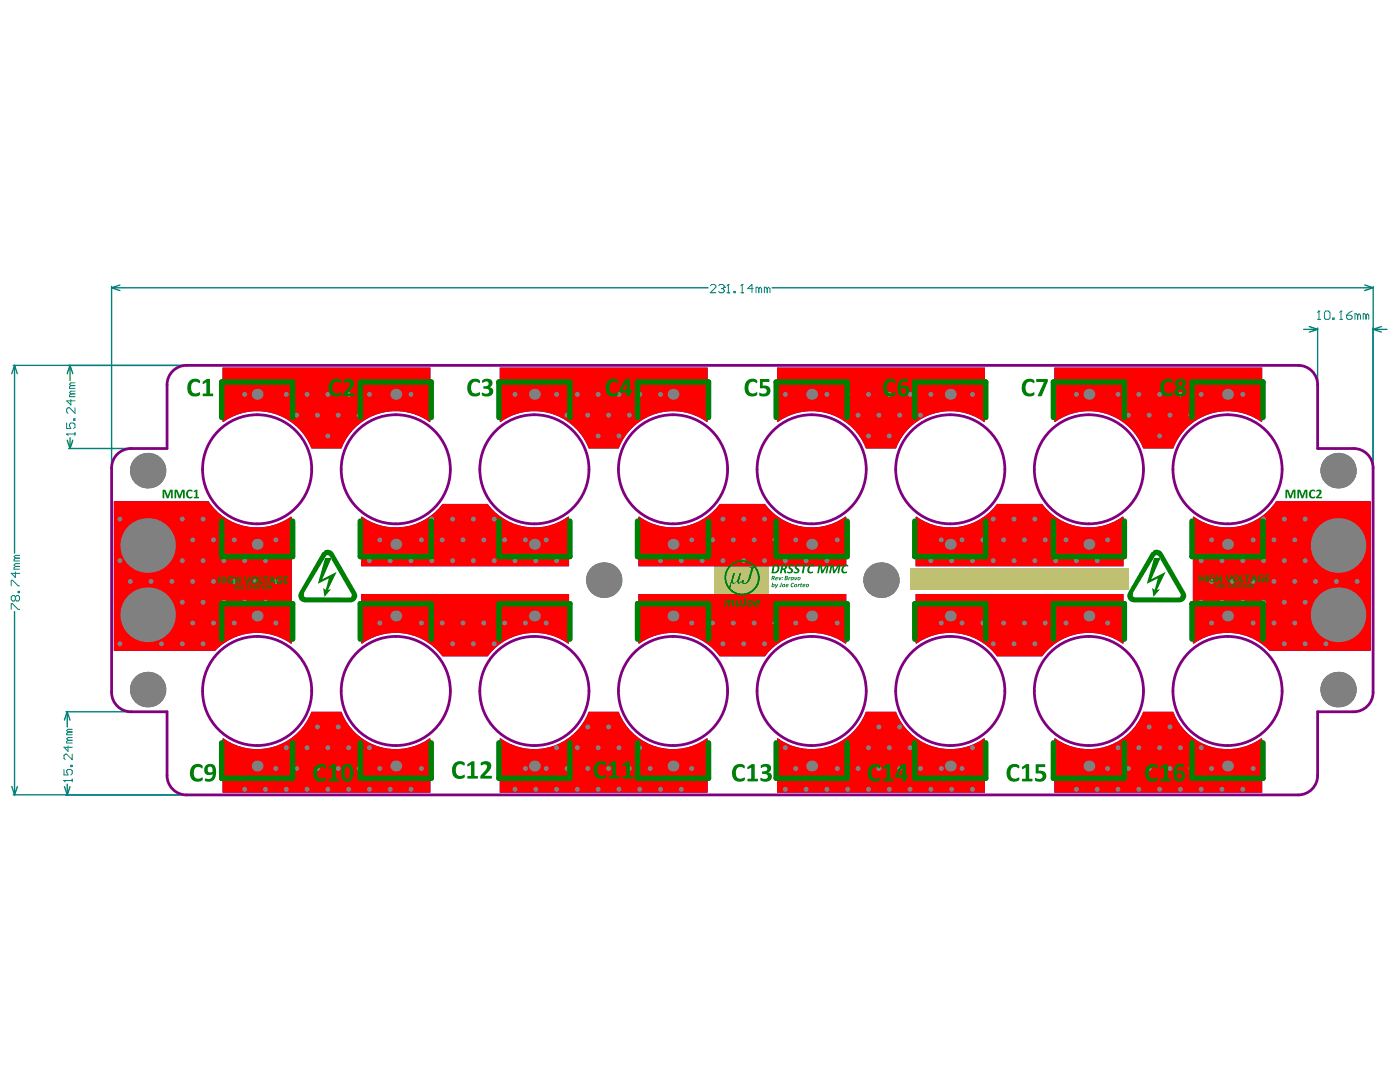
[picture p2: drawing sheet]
<svg xmlns="http://www.w3.org/2000/svg" width="279mm" height="216mm" viewBox="0 0 279 216" stroke-linecap="round" stroke-linejoin="round" font-family="sans-serif">
<g fill="none" stroke="#008080" stroke-width=".28">
<path d="M22.3 57.4l1.6 .6M22.3 57.4h119M22.3 57.1v35.7M23.9 56.9l-1.6 .5M154.1 57.4h119.9M272.4 56.9l1.6 .5M274 57.1v35.7M274 57.4l-1.6 .6M2.6 72.9h34.1M2.9 72.9l.6 1.7M2.9 72.9l-.5 1.7M2.9 72.9v37.5"/>
<path d="M14 72.9l.5 1.7M14 72.9l-.6 1.7M14 72.9v3M260.2 65.7h2.8M261.3 65.2l1.7 .5M263 65.7l-1.7 .6M263 65.4v10.8M274 65.7l1.7 .6M274 65.7h2.8M275.7 65.2l-1.7 .5M13.4 87.8l.6 1.7M13.7 89.5h11.9"/>
<path d="M14 87.3v2.2M14.5 87.8l-.5 1.7M2.9 122v36.6M2.4 157l.5 1.6M2.6 158.6h34.1M3.5 157l-.6 1.6M12.9 157l.5 1.6M13.1 142h12.5M13.4 142l.6 1.7M13.4 142l-.5 1.7M13.4 142v3.1M13.4 156.5v2.1"/>
<path d="M14 157l-.6 1.6"/>
</g>
<g fill="none" stroke="#008080" stroke-width=".2">
<path d="M141.8 57l.2-.2h.6l.3 .2v.3l-1.1 1.1h1.1M143.4 57l.3-.2h.5l.3 .2v.3M144 57.6h.2M144.2 57.6l.3 .3v.2l-.3 .3h-.5l-.3-.3M144.5 57.3h.1M144.5 57.3l-.3 .3M145.1 58.4h.5M145.4 56.8h.1M145.4 56.8v1.6M145.4 56.8l-.3 .2M146.5 58.1h.2v.3h-.2zM147.8 58.4h.6"/>
<path d="M148.1 56.8h.1M148.1 56.8v1.6M148.1 56.8l-.3 .2M150.3 57.6h-1.1l.9-.8v1.6M151.4 57.6l-.2-.3h-.3v1.1M151.4 57.6v.8M151.4 57.6l.3-.3 .3 .3v.8M153.1 57.6l-.3-.3h-.3v1.1M153.1 57.6v.8M153.1 57.6l.3-.3 .3 .3v.8M14.1 79.7v1.1l-.8-.8h1.7M14.1 76.9l-.2 .3v.3h1.1"/>
<path d="M14.1 78.6l-.2 .3v.3h1.1M14.1 78.6h.9M14.1 76.9h.9M15 78h-.9l-.2 .3 .2 .3M15 76.4h-.9l-.2 .3 .2 .2M262.9 63.7h.6M263.2 62.1h.1M263.2 62.1v1.6M263.2 62.1l-.3 .2M264.3 62.3l.3-.2h.5l.3 .2v1.2l-.3 .2h-.5l-.3-.2zM266 63.5h.3v.2h-.3zM267.4 63.7h.5"/>
<path d="M267.6 62.1h.1M267.6 62.1v1.6M267.6 62.1l-.2 .2M268.7 62.9h.9l.2 .3v.3l-.2 .2h-.6l-.3-.2zM269.8 62.1l-.5 .2-.6 .6M271 62.9l-.3-.3h-.3v1.1M271 62.9v.8M271 62.9l.2-.3 .3 .3v.8M272.6 62.9l-.3-.3h-.2v1.1M272.6 62.9v.8M272.6 62.9l.3-.3 .3 .3v.8M13.3 86.6h.1"/>
<path d="M13.3 84.4v1.1h.8l-.2-.5v-.3l.2-.3h.6l.3 .3v.5l-.3 .3M13.3 86.6h1.7M13.3 86.6l.3 .3M14.7 83.6h.3v.3h-.3zM15 81.4v1.1l-1.1-1.1h-.3l-.3 .2v.6l.3 .3M15 86.3v.6M2.2 116.9v-1.1h.3l1.1 1.1h.3M3.1 119.1l-.3-.3h-.3l-.3 .3v.6l.3 .2h.3l.3-.2M3.1 119.1l.2-.3h.3l.3 .3v.6l-.3 .2h-.3l-.2-.2M3.1 114.1v1.1l-.9-.8h1.7M3.1 119.1v.6M3.1 113l-.3 .3v.3h1.1"/>
<path d="M3.1 111.4l-.3 .2v.3h1.1M3.1 113h.8M3.1 111.4h.8M3.6 118h.3v.3h-.3zM3.9 112.5h-.8l-.3 .2 .3 .3M3.9 110.8h-.8l-.3 .3 .3 .3M2.2 121.6v-1.1h.3l1.1 1.1h.3M12.8 155.7h.1M12.8 153.5v1.1h.8l-.3-.5v-.3l.3-.3h.5l.3 .3v.6l-.3 .2M12.8 155.7h1.6M12.8 155.7l.2 .3M13.6 146.1l-.3 .2v.3h1.1"/>
<path d="M13.6 147.7l-.3 .3v.3h1.1M13.6 148.8v1.1l-.8-.8h1.6M13.6 147.7h.8M13.6 146.1h.8M14.1 152.7h.3v.3h-.3zM14.4 150.5v1.1l-1.1-1.1h-.3l-.2 .3v.5l.2 .3M14.4 155.5v.5M14.4 147.2h-.8l-.3 .2 .3 .3M14.4 145.5h-.8l-.3 .3 .3 .3"/>
</g>
<g fill="none" stroke="#800080" stroke-width=".55">
<path d="M34.5 74a3.9 3.9 0 0 1 2.7-1.1h221.9a3.9 3.9 0 0 1 3.9 3.9v12.7h7.2a3.9 3.9 0 0 1 3.8 3.9v44.8a3.9 3.9 0 0 1-3.8 3.8h-7.2v12.7a3.9 3.9 0 0 1-3.9 3.9h-221.9a3.9 3.9 0 0 1-3.9-3.9v-12.7h-7.2a3.9 3.9 0 0 1-3.8-3.8v-44.8a3.9 3.9 0 0 1 3.8-3.9h7.2v-12.7a3.9 3.9 0 0 1 1.2-2.8z"/>
<circle cx="51.3" cy="93.6" r="10.9"/>
<circle cx="79" cy="93.6" r="10.9"/>
<circle cx="106.7" cy="93.6" r="10.9"/>
<circle cx="134.3" cy="93.6" r="10.9"/>
<circle cx="162" cy="93.6" r="10.9"/>
<circle cx="189.6" cy="93.6" r="10.9"/>
<circle cx="217.3" cy="93.6" r="10.9"/>
<circle cx="245" cy="93.6" r="10.9"/>
<circle cx="51.3" cy="137.9" r="10.9"/>
<circle cx="79" cy="137.9" r="10.9"/>
<circle cx="106.6" cy="137.9" r="10.9"/>
<circle cx="134.3" cy="137.9" r="10.9"/>
<circle cx="162" cy="137.9" r="10.9"/>
<circle cx="189.6" cy="137.9" r="10.9"/>
<circle cx="217.3" cy="137.9" r="10.9"/>
<circle cx="245" cy="137.9" r="10.9"/>
</g>
<path d="M181.6 113.3h43.5v4.4h-43.5z" fill="#c0c073"/>
<path d="M142.5 110h10.9v10.8h-10.9z" fill-rule="evenodd" fill="#c0c073"/>
<g fill="#00f">
<path d="M182.7 103.2l.2-.1 1.8 1 2.2 .8 2.2 .3 2.3-.1 2.2-.5 2-1 1.9-1.4 1.5-1.6h9l1.5 1.6 1.9 1.4 2 1 2.2 .5 2.3 .1 2.2-.3 2.1-.8 1.9-1 .1 .1v9.8h-41.5z"/>
<path d="M182.7 118.5h41.5v9.9h-.1l-1.9-1-2.1-.8-2.3-.3-2.2 .1-2.2 .6-2.1 .9-1.8 1.4-1.5 1.7h-9l-1.5-1.7-1.9-1.4-2.1-1-2.2-.5-2.3-.1-2.1 .3-2.2 .8-1.8 1h-.2z"/>
<path d="M127.4 118.5h41.5v9.9h-.2l-1.8-1-2.1-.8-2.3-.3-2.3 .1-2.2 .6-2 .9-1.8 1.4-1.5 1.7h-9.1l-1.5-1.7-1.8-1.4-2.1-1-2.2-.5-2.3-.1-2.2 .3-2.1 .8-1.8 1h-.2z"/>
<path d="M127.4 103.2l.2-.1 1.8 1 2.1 .8 2.3 .3 2.3-.1 2.2-.5 2-1 1.8-1.4 1.5-1.6h9.1l1.5 1.6 1.8 1.4 2.1 1 2.2 .5 2.3 .1 2.2-.3 2.1-.8 1.8-1 .2 .1v9.8h-41.5z"/>
<path d="M72.1 103.2l.1-.1 1.9 1 2.1 .8 2.3 .3 2.2-.1 2.2-.5 2.1-1 1.8-1.4 1.5-1.6h9l1.5 1.6 1.9 1.4 2.1 1 2.2 .5 2.3 .1 2.1-.3 2.2-.8 1.8-1 .2 .1v9.8h-41.5z"/>
<path d="M72.1 118.5h41.5v9.9h-.2l-1.8-1-2.2-.8-2.2-.3-2.3 .1-2.2 .6-2 .9-1.9 1.4-1.5 1.7h-9l-1.5-1.7-1.9-1.4-2-1-2.2-.5-2.3-.1-2.2 .3-2.1 .8-1.9 1h-.1z"/>
<path d="M238.1 103.2l.1-.1 1.8 1 2.1 .8 1.2 .2 2.3 .1 1.1-.1 2.2-.5 2-1 1.9-1.4 1.9-2.2h18.9v29.9h-20.2l-1.5-1.4-2-1.1-2.1-.8-2.3-.3-2.2 .1-1.2 .2-2.1 .8-1.8 1h-.1z"/>
<path d="M210.4 147.4l.2-.1 1.7 1.1 1.1 .4 2.2 .6 2.2 .1 2.3-.4 2.2-.7 1-.6 1.8-1.3 1.6-1.7 .6-1 .8-1.8h6l.9 1.8 .6 1 1.6 1.7 1.8 1.3 1 .6 2.1 .7 2.3 .4 2.3-.1 2.2-.6 1.1-.4 1.7-1.1 .2 .1v10.8h-41.5z"/>
<path d="M155.1 147.4l.1-.1 1.8 1.1 1 .4 2.2 .6 2.3 .1 2.3-.4 2.2-.7 1-.6 1.8-1.3 1.5-1.7 .7-1 .8-1.8h6l.9 1.8 .6 1 1.6 1.7 1.8 1.3 1 .6 2.1 .7 2.2 .4 2.4-.1 2.2-.6 1-.4 1.8-1.1 .2 .1v10.8h-41.5z"/>
<path d="M99.7 147.4l.2-.1 1.8 1.1 1 .4 2.2 .6 2.3 .1 2.2-.4 2.2-.7 1-.6 1.8-1.3 1.6-1.7 .6-1 .9-1.8h6l.8 1.8 .7 1 1.5 1.7 1.9 1.3 1 .6 2.1 .7 2.2 .4 2.4-.1 2.2-.6 1-.4 1.8-1.1 .1 .1v10.8h-41.5z"/>
<path d="M44.4 147.4l.2-.1 1.7 1.1 1.1 .4 2.2 .6 2.3 .1 2.2-.4 2.2-.7 1-.6 1.8-1.3 1.6-1.7 .6-1 .9-1.8h6l.8 1.8 .6 1 1.6 1.7 1.8 1.3 1.1 .6 2 .7 2.3 .4 2.3-.1 2.2-.6 1.1-.4 1.7-1.1 .2 .1v10.8h-41.5z"/>
<path d="M210.4 73.3h41.5v10.8l-.2 .1-1.7-1-1.1-.5-2.2-.5-2.3-.1-2.2 .3-2.2 .8-1 .5-1.8 1.3-1.6 1.8-.6 .9-.9 1.8h-6l-.8-1.8-.6-.9-1.6-1.8-1.8-1.3-1.1-.6-2-.7-2.3-.3-2.3 .1-2.2 .5-1.1 .5-1.7 1-.2-.1z"/>
<path d="M155.1 73.3h41.5v10.8l-.2 .1-1.8-1-1-.5-2.2-.5-2.3-.1-2.2 .3-2.2 .8-1.1 .5-1.7 1.3-1.6 1.8-.6 .9-.9 1.8h-6l-.8-1.8-.7-.9-1.5-1.8-1.9-1.3-1-.6-2.1-.7-2.2-.3-2.4 .1-2.2 .5-1 .5-1.8 1-.1-.1z"/>
<path d="M99.7 73.3h41.5v10.8l-.1 .1-1.8-1-1-.5-2.2-.5-2.3-.1-2.3 .3-2.2 .8-1 .5-1.8 1.3-1.5 1.8-.7 .9-.8 1.8h-6l-.9-1.8-.6-.9-1.6-1.8-1.8-1.3-1-.6-2.1-.7-2.2-.3-2.4 .1-2.2 .5-1 .5-1.8 1-.2-.1z"/>
<path d="M44.4 73.3h41.5v10.8l-.2 .1-1.7-1-1.1-.5-2.2-.5-2.2-.1-2.3 .3-2.2 .8-1 .5-1.8 1.3-1.6 1.8-.6 .9-.8 1.8h-6l-.9-1.8-.6-.9-1.6-1.8-1.8-1.3-1-.6-2.1-.7-2.3-.3-2.3 .1-2.2 .5-1.1 .5-1.7 1-.2-.1z"/>
<path d="M22.7 100h18.9l1.9 2.2 1.9 1.4 2 1 2.2 .5 1.1 .1 2.3-.1 1.2-.2 2.1-.8 1.8-1 .1 .1v25.2h-.1l-1.8-1-2.1-.8-1.2-.2-2.2-.1-2.3 .3-2.1 .8-2 1.1-1.5 1.4h-20.2z"/>
</g>
<g fill="#808080">
<circle cx="221" cy="124.3" r=".5"/>
<circle cx="212.7" cy="124.3" r=".5"/>
<circle cx="208.6" cy="124.3" r=".5"/>
<circle cx="206.5" cy="128.5" r=".5"/>
<circle cx="204.4" cy="124.3" r=".5"/>
<circle cx="202.4" cy="128.5" r=".5"/>
<circle cx="200.3" cy="124.3" r=".5"/>
<circle cx="198.2" cy="128.5" r=".5"/>
<circle cx="196.1" cy="124.3" r=".5"/>
<circle cx="192" cy="124.3" r=".5"/>
<circle cx="187.8" cy="124.3" r=".5"/>
<circle cx="221" cy="107.7" r=".5"/>
<circle cx="219" cy="111.9" r=".5"/>
<circle cx="214.8" cy="111.9" r=".5"/>
<circle cx="212.7" cy="107.7" r=".5"/>
<circle cx="210.7" cy="111.9" r=".5"/>
<circle cx="206.5" cy="103.6" r=".5"/>
<circle cx="208.6" cy="107.7" r=".5"/>
<circle cx="206.5" cy="111.9" r=".5"/>
<circle cx="202.4" cy="103.6" r=".5"/>
<circle cx="204.4" cy="107.7" r=".5"/>
<circle cx="202.4" cy="111.9" r=".5"/>
<circle cx="198.2" cy="103.6" r=".5"/>
<circle cx="200.3" cy="107.7" r=".5"/>
<circle cx="198.2" cy="111.9" r=".5"/>
<circle cx="196.1" cy="107.7" r=".5"/>
<circle cx="194.1" cy="111.9" r=".5"/>
<circle cx="192" cy="107.7" r=".5"/>
<circle cx="189.9" cy="111.9" r=".5"/>
<circle cx="187.8" cy="107.7" r=".5"/>
<circle cx="185.8" cy="111.9" r=".5"/>
<circle cx="167.1" cy="124.3" r=".5"/>
<circle cx="158.8" cy="124.3" r=".5"/>
<circle cx="154.7" cy="124.3" r=".5"/>
<circle cx="152.6" cy="128.5" r=".5"/>
<circle cx="150.5" cy="124.3" r=".5"/>
<circle cx="148.4" cy="128.5" r=".5"/>
<circle cx="146.4" cy="124.3" r=".5"/>
<circle cx="144.3" cy="128.5" r=".5"/>
<circle cx="142.2" cy="124.3" r=".5"/>
<circle cx="138.1" cy="124.3" r=".5"/>
<circle cx="167.1" cy="107.7" r=".5"/>
<circle cx="165" cy="111.9" r=".5"/>
<circle cx="160.9" cy="111.9" r=".5"/>
<circle cx="158.8" cy="107.7" r=".5"/>
<circle cx="156.7" cy="111.9" r=".5"/>
<circle cx="152.6" cy="103.6" r=".5"/>
<circle cx="154.7" cy="107.7" r=".5"/>
<circle cx="152.6" cy="111.9" r=".5"/>
<circle cx="148.4" cy="103.6" r=".5"/>
<circle cx="150.5" cy="107.7" r=".5"/>
<circle cx="148.4" cy="111.9" r=".5"/>
<circle cx="144.3" cy="103.6" r=".5"/>
<circle cx="146.4" cy="107.7" r=".5"/>
<circle cx="144.3" cy="111.9" r=".5"/>
<circle cx="142.2" cy="107.7" r=".5"/>
<circle cx="140.1" cy="111.9" r=".5"/>
<circle cx="138.1" cy="107.7" r=".5"/>
<circle cx="136" cy="111.9" r=".5"/>
<circle cx="131.8" cy="111.9" r=".5"/>
<circle cx="109" cy="124.3" r=".5"/>
<circle cx="104.9" cy="124.3" r=".5"/>
<circle cx="100.7" cy="124.3" r=".5"/>
<circle cx="98.6" cy="128.5" r=".5"/>
<circle cx="96.6" cy="124.3" r=".5"/>
<circle cx="94.5" cy="128.5" r=".5"/>
<circle cx="92.4" cy="124.3" r=".5"/>
<circle cx="90.3" cy="128.5" r=".5"/>
<circle cx="88.3" cy="124.3" r=".5"/>
<circle cx="84.1" cy="124.3" r=".5"/>
<circle cx="75.8" cy="124.3" r=".5"/>
<circle cx="111.1" cy="111.9" r=".5"/>
<circle cx="109" cy="107.7" r=".5"/>
<circle cx="106.9" cy="111.9" r=".5"/>
<circle cx="104.9" cy="107.7" r=".5"/>
<circle cx="102.8" cy="111.9" r=".5"/>
<circle cx="98.6" cy="103.6" r=".5"/>
<circle cx="100.7" cy="107.7" r=".5"/>
<circle cx="98.6" cy="111.9" r=".5"/>
<circle cx="94.5" cy="103.6" r=".5"/>
<circle cx="96.6" cy="107.7" r=".5"/>
<circle cx="94.5" cy="111.9" r=".5"/>
<circle cx="90.3" cy="103.6" r=".5"/>
<circle cx="92.4" cy="107.7" r=".5"/>
<circle cx="90.3" cy="111.9" r=".5"/>
<circle cx="86.2" cy="103.6" r=".5"/>
<circle cx="88.3" cy="107.7" r=".5"/>
<circle cx="86.2" cy="111.9" r=".5"/>
<circle cx="84.1" cy="107.7" r=".5"/>
<circle cx="82" cy="111.9" r=".5"/>
<circle cx="77.9" cy="111.9" r=".5"/>
<circle cx="75.8" cy="107.7" r=".5"/>
<circle cx="73.7" cy="111.9" r=".5"/>
<circle cx="248" cy="78.7" r=".5"/>
<circle cx="239.7" cy="78.7" r=".5"/>
<circle cx="235.6" cy="78.7" r=".5"/>
<circle cx="237.6" cy="82.8" r=".5"/>
<circle cx="231.4" cy="78.7" r=".5"/>
<circle cx="233.5" cy="82.8" r=".5"/>
<circle cx="231.4" cy="87" r=".5"/>
<circle cx="227.3" cy="78.7" r=".5"/>
<circle cx="229.3" cy="82.8" r=".5"/>
<circle cx="223.1" cy="78.7" r=".5"/>
<circle cx="225.2" cy="82.8" r=".5"/>
<circle cx="214.8" cy="78.7" r=".5"/>
<circle cx="194.1" cy="78.7" r=".5"/>
<circle cx="185.8" cy="78.7" r=".5"/>
<circle cx="181.6" cy="78.7" r=".5"/>
<circle cx="183.7" cy="82.8" r=".5"/>
<circle cx="177.5" cy="78.7" r=".5"/>
<circle cx="179.5" cy="82.8" r=".5"/>
<circle cx="177.5" cy="87" r=".5"/>
<circle cx="173.3" cy="78.7" r=".5"/>
<circle cx="175.4" cy="82.8" r=".5"/>
<circle cx="173.3" cy="87" r=".5"/>
<circle cx="169.2" cy="78.7" r=".5"/>
<circle cx="171.3" cy="82.8" r=".5"/>
<circle cx="165" cy="78.7" r=".5"/>
<circle cx="156.7" cy="78.7" r=".5"/>
<circle cx="250.1" cy="153.3" r=".5"/>
<circle cx="248" cy="157.5" r=".5"/>
<circle cx="243.9" cy="157.5" r=".5"/>
<circle cx="239.7" cy="149.2" r=".5"/>
<circle cx="241.8" cy="153.3" r=".5"/>
<circle cx="239.7" cy="157.5" r=".5"/>
<circle cx="235.6" cy="149.2" r=".5"/>
<circle cx="237.6" cy="153.3" r=".5"/>
<circle cx="235.6" cy="157.5" r=".5"/>
<circle cx="233.5" cy="145.1" r=".5"/>
<circle cx="231.4" cy="149.2" r=".5"/>
<circle cx="233.5" cy="153.3" r=".5"/>
<circle cx="231.4" cy="157.5" r=".5"/>
<circle cx="229.3" cy="145.1" r=".5"/>
<circle cx="227.3" cy="149.2" r=".5"/>
<circle cx="229.3" cy="153.3" r=".5"/>
<circle cx="227.3" cy="157.5" r=".5"/>
<circle cx="223.1" cy="149.2" r=".5"/>
<circle cx="225.2" cy="153.3" r=".5"/>
<circle cx="223.1" cy="157.5" r=".5"/>
<circle cx="221" cy="153.3" r=".5"/>
<circle cx="219" cy="157.5" r=".5"/>
<circle cx="214.8" cy="157.5" r=".5"/>
<circle cx="194.1" cy="149.2" r=".5"/>
<circle cx="194.1" cy="157.5" r=".5"/>
<circle cx="192" cy="153.3" r=".5"/>
<circle cx="189.9" cy="157.5" r=".5"/>
<circle cx="187.8" cy="153.3" r=".5"/>
<circle cx="185.8" cy="157.5" r=".5"/>
<circle cx="181.6" cy="149.2" r=".5"/>
<circle cx="183.7" cy="153.3" r=".5"/>
<circle cx="181.6" cy="157.5" r=".5"/>
<circle cx="179.5" cy="145.1" r=".5"/>
<circle cx="177.5" cy="149.2" r=".5"/>
<circle cx="179.5" cy="153.3" r=".5"/>
<circle cx="177.5" cy="157.5" r=".5"/>
<circle cx="175.4" cy="145.1" r=".5"/>
<circle cx="173.3" cy="149.2" r=".5"/>
<circle cx="175.4" cy="153.3" r=".5"/>
<circle cx="173.3" cy="157.5" r=".5"/>
<circle cx="169.2" cy="149.2" r=".5"/>
<circle cx="171.3" cy="153.3" r=".5"/>
<circle cx="169.2" cy="157.5" r=".5"/>
<circle cx="167.1" cy="153.3" r=".5"/>
<circle cx="165" cy="157.5" r=".5"/>
<circle cx="160.9" cy="157.5" r=".5"/>
<circle cx="156.7" cy="149.2" r=".5"/>
<circle cx="158.8" cy="153.3" r=".5"/>
<circle cx="156.7" cy="157.5" r=".5"/>
<circle cx="138.1" cy="153.3" r=".5"/>
<circle cx="136" cy="157.5" r=".5"/>
<circle cx="131.8" cy="157.5" r=".5"/>
<circle cx="127.7" cy="149.2" r=".5"/>
<circle cx="129.8" cy="153.3" r=".5"/>
<circle cx="127.7" cy="157.5" r=".5"/>
<circle cx="123.5" cy="149.2" r=".5"/>
<circle cx="125.6" cy="153.3" r=".5"/>
<circle cx="123.5" cy="157.5" r=".5"/>
<circle cx="121.5" cy="145.1" r=".5"/>
<circle cx="119.4" cy="149.2" r=".5"/>
<circle cx="121.5" cy="153.3" r=".5"/>
<circle cx="119.4" cy="157.5" r=".5"/>
<circle cx="117.3" cy="145.1" r=".5"/>
<circle cx="115.2" cy="149.2" r=".5"/>
<circle cx="117.3" cy="153.3" r=".5"/>
<circle cx="115.2" cy="157.5" r=".5"/>
<circle cx="111.1" cy="149.2" r=".5"/>
<circle cx="113.2" cy="153.3" r=".5"/>
<circle cx="111.1" cy="157.5" r=".5"/>
<circle cx="109" cy="153.3" r=".5"/>
<circle cx="106.9" cy="157.5" r=".5"/>
<circle cx="104.9" cy="153.3" r=".5"/>
<circle cx="102.8" cy="157.5" r=".5"/>
<circle cx="131.8" cy="78.7" r=".5"/>
<circle cx="127.7" cy="78.7" r=".5"/>
<circle cx="123.5" cy="78.7" r=".5"/>
<circle cx="125.6" cy="82.8" r=".5"/>
<circle cx="123.5" cy="87" r=".5"/>
<circle cx="119.4" cy="78.7" r=".5"/>
<circle cx="121.5" cy="82.8" r=".5"/>
<circle cx="119.4" cy="87" r=".5"/>
<circle cx="115.2" cy="78.7" r=".5"/>
<circle cx="117.3" cy="82.8" r=".5"/>
<circle cx="111.1" cy="78.7" r=".5"/>
<circle cx="113.2" cy="82.8" r=".5"/>
<circle cx="102.8" cy="78.7" r=".5"/>
<circle cx="270.8" cy="116" r=".5"/>
<circle cx="266.7" cy="116" r=".5"/>
<circle cx="264.6" cy="128.5" r=".5"/>
<circle cx="260.5" cy="103.6" r=".5"/>
<circle cx="260.5" cy="111.9" r=".5"/>
<circle cx="262.5" cy="116" r=".5"/>
<circle cx="260.5" cy="120.2" r=".5"/>
<circle cx="260.5" cy="128.5" r=".5"/>
<circle cx="256.3" cy="103.6" r=".5"/>
<circle cx="258.4" cy="107.7" r=".5"/>
<circle cx="256.3" cy="111.9" r=".5"/>
<circle cx="258.4" cy="116" r=".5"/>
<circle cx="256.3" cy="120.2" r=".5"/>
<circle cx="258.4" cy="124.3" r=".5"/>
<circle cx="256.3" cy="128.5" r=".5"/>
<circle cx="252.2" cy="103.6" r=".5"/>
<circle cx="254.2" cy="107.7" r=".5"/>
<circle cx="252.2" cy="111.9" r=".5"/>
<circle cx="254.2" cy="116" r=".5"/>
<circle cx="252.2" cy="120.2" r=".5"/>
<circle cx="254.2" cy="124.3" r=".5"/>
<circle cx="250.1" cy="107.7" r=".5"/>
<circle cx="248" cy="111.9" r=".5"/>
<circle cx="250.1" cy="116" r=".5"/>
<circle cx="248" cy="120.2" r=".5"/>
<circle cx="250.1" cy="124.3" r=".5"/>
<circle cx="243.9" cy="111.9" r=".5"/>
<circle cx="245.9" cy="116" r=".5"/>
<circle cx="243.9" cy="120.2" r=".5"/>
<circle cx="241.8" cy="107.7" r=".5"/>
<circle cx="239.7" cy="111.9" r=".5"/>
<circle cx="241.8" cy="116" r=".5"/>
<circle cx="239.7" cy="120.2" r=".5"/>
<circle cx="241.8" cy="124.3" r=".5"/>
<circle cx="82" cy="78.7" r=".5"/>
<circle cx="73.7" cy="78.7" r=".5"/>
<circle cx="69.6" cy="78.7" r=".5"/>
<circle cx="71.7" cy="82.8" r=".5"/>
<circle cx="65.4" cy="78.7" r=".5"/>
<circle cx="67.5" cy="82.8" r=".5"/>
<circle cx="65.4" cy="87" r=".5"/>
<circle cx="61.3" cy="78.7" r=".5"/>
<circle cx="63.4" cy="82.8" r=".5"/>
<circle cx="57.1" cy="78.7" r=".5"/>
<circle cx="59.2" cy="82.8" r=".5"/>
<circle cx="48.8" cy="78.7" r=".5"/>
<circle cx="84.1" cy="153.3" r=".5"/>
<circle cx="82" cy="157.5" r=".5"/>
<circle cx="77.9" cy="157.5" r=".5"/>
<circle cx="73.7" cy="149.2" r=".5"/>
<circle cx="75.8" cy="153.3" r=".5"/>
<circle cx="73.7" cy="157.5" r=".5"/>
<circle cx="69.6" cy="149.2" r=".5"/>
<circle cx="71.7" cy="153.3" r=".5"/>
<circle cx="69.6" cy="157.5" r=".5"/>
<circle cx="67.5" cy="145.1" r=".5"/>
<circle cx="65.4" cy="149.2" r=".5"/>
<circle cx="67.5" cy="153.3" r=".5"/>
<circle cx="65.4" cy="157.5" r=".5"/>
<circle cx="63.4" cy="145.1" r=".5"/>
<circle cx="61.3" cy="149.2" r=".5"/>
<circle cx="63.4" cy="153.3" r=".5"/>
<circle cx="61.3" cy="157.5" r=".5"/>
<circle cx="57.1" cy="149.2" r=".5"/>
<circle cx="59.2" cy="153.3" r=".5"/>
<circle cx="57.1" cy="157.5" r=".5"/>
<circle cx="55.1" cy="153.3" r=".5"/>
<circle cx="53" cy="157.5" r=".5"/>
<circle cx="48.8" cy="157.5" r=".5"/>
<circle cx="55.1" cy="107.7" r=".5"/>
<circle cx="53" cy="111.9" r=".5"/>
<circle cx="55.1" cy="116" r=".5"/>
<circle cx="53" cy="120.2" r=".5"/>
<circle cx="55.1" cy="124.3" r=".5"/>
<circle cx="48.8" cy="111.9" r=".5"/>
<circle cx="50.9" cy="116" r=".5"/>
<circle cx="48.8" cy="120.2" r=".5"/>
<circle cx="46.8" cy="107.7" r=".5"/>
<circle cx="44.7" cy="111.9" r=".5"/>
<circle cx="46.8" cy="116" r=".5"/>
<circle cx="44.7" cy="120.2" r=".5"/>
<circle cx="46.8" cy="124.3" r=".5"/>
<circle cx="40.5" cy="103.6" r=".5"/>
<circle cx="42.6" cy="107.7" r=".5"/>
<circle cx="40.5" cy="111.9" r=".5"/>
<circle cx="42.6" cy="116" r=".5"/>
<circle cx="40.5" cy="120.2" r=".5"/>
<circle cx="42.6" cy="124.3" r=".5"/>
<circle cx="40.5" cy="128.5" r=".5"/>
<circle cx="36.4" cy="103.6" r=".5"/>
<circle cx="38.5" cy="107.7" r=".5"/>
<circle cx="36.4" cy="111.9" r=".5"/>
<circle cx="38.5" cy="116" r=".5"/>
<circle cx="36.4" cy="120.2" r=".5"/>
<circle cx="38.5" cy="124.3" r=".5"/>
<circle cx="36.4" cy="128.5" r=".5"/>
<circle cx="34.3" cy="116" r=".5"/>
<circle cx="32.2" cy="128.5" r=".5"/>
<circle cx="30.2" cy="116" r=".5"/>
<circle cx="23.9" cy="103.6" r=".5"/>
<circle cx="23.9" cy="111.9" r=".5"/>
<circle cx="26" cy="116" r=".5"/>
<circle cx="23.9" cy="128.5" r=".5"/>
<circle cx="51.3" cy="152.8" r="1.09"/>
<circle cx="29.5" cy="137.6" r="3.5"/>
<circle cx="51.3" cy="122.9" r="1.09"/>
<circle cx="29.5" cy="122.7" r="5.5"/>
<circle cx="79" cy="152.8" r="1.09"/>
<circle cx="106.7" cy="152.8" r="1.09"/>
<circle cx="79" cy="122.9" r="1.09"/>
<circle cx="106.7" cy="122.9" r="1.09"/>
<circle cx="29.5" cy="108.8" r="5.5"/>
<circle cx="51.3" cy="108.6" r="1.09"/>
<circle cx="29.5" cy="93.9" r="3.5"/>
<circle cx="51.3" cy="78.7" r="1.09"/>
<circle cx="79" cy="108.6" r="1.09"/>
<circle cx="106.7" cy="108.6" r="1.09"/>
<circle cx="79" cy="78.7" r="1.09"/>
<circle cx="106.7" cy="78.7" r="1.09"/>
<circle cx="134.3" cy="152.8" r="1.09"/>
<circle cx="162" cy="152.8" r="1.09"/>
<circle cx="189.6" cy="152.8" r="1.09"/>
<circle cx="162" cy="122.9" r="1.09"/>
<circle cx="134.3" cy="122.9" r="1.09"/>
<circle cx="120.5" cy="115.8" r="3.5"/>
<circle cx="134.3" cy="108.6" r="1.09"/>
<circle cx="134.3" cy="78.7" r="1.09"/>
<circle cx="189.6" cy="122.9" r="1.09"/>
<circle cx="175.8" cy="115.8" r="3.5"/>
<circle cx="162" cy="108.6" r="1.09"/>
<circle cx="189.6" cy="108.6" r="1.09"/>
<circle cx="162" cy="78.7" r="1.09"/>
<circle cx="189.6" cy="78.7" r="1.09"/>
<circle cx="217.3" cy="152.8" r="1.09"/>
<circle cx="217.3" cy="122.9" r="1.09"/>
<circle cx="217.3" cy="108.6" r="1.09"/>
<circle cx="217.3" cy="78.7" r="1.09"/>
<circle cx="245" cy="152.8" r="1.09"/>
<circle cx="245" cy="122.9" r="1.09"/>
<circle cx="267" cy="137.6" r="3.5"/>
<circle cx="267" cy="122.7" r="5.5"/>
<circle cx="245" cy="78.7" r="1.09"/>
<circle cx="245" cy="108.6" r="1.09"/>
<circle cx="267" cy="93.9" r="3.5"/>
<circle cx="267" cy="108.8" r="5.5"/>
</g>
<g fill="#f00">
<path d="M72.1 118.5h41.5v9.9h-.2l-1.8-1-2.2-.8-2.2-.3-2.3 .1-2.2 .6-2 .9-1.9 1.4-1.5 1.7h-9l-1.5-1.7-1.9-1.4-2-1-2.2-.5-2.3-.1-2.2 .3-2.1 .8-1.9 1h-.1z"/>
<path d="M182.7 103.2l.2-.1 1.8 1 2.2 .8 2.2 .3 2.3-.1 2.2-.5 2-1 1.9-1.4 1.5-1.6h9l1.5 1.6 1.9 1.4 2 1 2.2 .5 2.3 .1 2.2-.3 2.1-.8 1.9-1 .1 .1v9.8h-41.5z"/>
<path d="M127.4 103.2l.2-.1 1.8 1 2.1 .8 2.3 .3 2.3-.1 2.2-.5 2-1 1.8-1.4 1.5-1.6h9.1l1.5 1.6 1.8 1.4 2.1 1 2.2 .5 2.3 .1 2.2-.3 2.1-.8 1.8-1 .2 .1v9.8h-41.5z"/>
<path d="M72.1 103.2l.1-.1 1.9 1 2.1 .8 2.3 .3 2.2-.1 2.2-.5 2.1-1 1.8-1.4 1.5-1.6h9l1.5 1.6 1.9 1.4 2.1 1 2.2 .5 2.3 .1 2.1-.3 2.2-.8 1.8-1 .2 .1v9.8h-41.5z"/>
<path d="M182.7 118.5h41.5v9.9h-.1l-1.9-1-2.1-.8-2.3-.3-2.2 .1-2.2 .6-2.1 .9-1.8 1.4-1.5 1.7h-9l-1.5-1.7-1.9-1.4-2.1-1-2.2-.5-2.3-.1-2.1 .3-2.2 .8-1.8 1h-.2z"/>
<path d="M127.4 118.5h41.5v9.9h-.2l-1.8-1-2.1-.8-2.3-.3-2.3 .1-2.2 .6-2 .9-1.8 1.4-1.5 1.7h-9.1l-1.5-1.7-1.8-1.4-2.1-1-2.2-.5-2.3-.1-2.2 .3-2.1 .8-1.8 1h-.2z"/>
<path d="M238.1 103.2l.1-.1 1.8 1 2.1 .8 1.2 .2 2.3 .1 1.1-.1 2.2-.5 2-1 1.9-1.4 1.9-2.2h18.9v29.9h-20.2l-1.5-1.4-2-1.1-2.1-.8-2.3-.3-2.2 .1-1.2 .2-2.1 .8-1.8 1h-.1z"/>
<path d="M210.4 147.4l.2-.1 1.7 1.1 1.1 .4 2.2 .6 2.2 .1 2.3-.4 2.2-.7 1-.6 1.8-1.3 1.6-1.7 .6-1 .8-1.8h6l.9 1.8 .6 1 1.6 1.7 1.8 1.3 1 .6 2.1 .7 2.3 .4 2.3-.1 2.2-.6 1.1-.4 1.7-1.1 .2 .1v10.8h-41.5z"/>
<path d="M155.1 147.4l.1-.1 1.8 1.1 1 .4 2.2 .6 2.3 .1 2.3-.4 2.2-.7 1-.6 1.8-1.3 1.5-1.7 .7-1 .8-1.8h6l.9 1.8 .6 1 1.6 1.7 1.8 1.3 1 .6 2.1 .7 2.2 .4 2.4-.1 2.2-.6 1-.4 1.8-1.1 .2 .1v10.8h-41.5z"/>
<path d="M99.7 147.4l.2-.1 1.8 1.1 1 .4 2.2 .6 2.3 .1 2.2-.4 2.2-.7 1-.6 1.8-1.3 1.6-1.7 .6-1 .9-1.8h6l.8 1.8 .7 1 1.5 1.7 1.9 1.3 1 .6 2.1 .7 2.2 .4 2.4-.1 2.2-.6 1-.4 1.8-1.1 .1 .1v10.8h-41.5z"/>
<path d="M44.4 147.4l.2-.1 1.7 1.1 1.1 .4 2.2 .6 2.3 .1 2.2-.4 2.2-.7 1-.6 1.8-1.3 1.6-1.7 .6-1 .9-1.8h6l.8 1.8 .6 1 1.6 1.7 1.8 1.3 1.1 .6 2 .7 2.3 .4 2.3-.1 2.2-.6 1.1-.4 1.7-1.1 .2 .1v10.8h-41.5z"/>
<path d="M210.4 73.3h41.5v10.8l-.2 .1-1.7-1-1.1-.5-2.2-.5-2.3-.1-2.2 .3-2.2 .8-1 .5-1.8 1.3-1.6 1.8-.6 .9-.9 1.8h-6l-.8-1.8-.6-.9-1.6-1.8-1.8-1.3-1.1-.6-2-.7-2.3-.3-2.3 .1-2.2 .5-1.1 .5-1.7 1-.2-.1z"/>
<path d="M155.1 73.3h41.5v10.8l-.2 .1-1.8-1-1-.5-2.2-.5-2.3-.1-2.2 .3-2.2 .8-1.1 .5-1.7 1.3-1.6 1.8-.6 .9-.9 1.8h-6l-.8-1.8-.7-.9-1.5-1.8-1.9-1.3-1-.6-2.1-.7-2.2-.3-2.4 .1-2.2 .5-1 .5-1.8 1-.1-.1z"/>
<path d="M99.7 73.3h41.5v10.8l-.1 .1-1.8-1-1-.5-2.2-.5-2.3-.1-2.3 .3-2.2 .8-1 .5-1.8 1.3-1.5 1.8-.7 .9-.8 1.8h-6l-.9-1.8-.6-.9-1.6-1.8-1.8-1.3-1-.6-2.1-.7-2.2-.3-2.4 .1-2.2 .5-1 .5-1.8 1-.2-.1z"/>
<path d="M44.4 73.3h41.5v10.8l-.2 .1-1.7-1-1.1-.5-2.2-.5-2.2-.1-2.3 .3-2.2 .8-1 .5-1.8 1.3-1.6 1.8-.6 .9-.8 1.8h-6l-.9-1.8-.6-.9-1.6-1.8-1.8-1.3-1-.6-2.1-.7-2.3-.3-2.3 .1-2.2 .5-1.1 .5-1.7 1-.2-.1z"/>
<path d="M22.7 100h18.9l1.9 2.2 1.9 1.4 2 1 2.2 .5 1.1 .1 2.3-.1 1.2-.2 2.1-.8 1.8-1 .1 .1v25.2h-.1l-1.8-1-2.1-.8-1.2-.2-2.2-.1-2.3 .3-2.1 .8-2 1.1-1.5 1.4h-20.2z"/>
</g>
<g fill="#808080">
<circle cx="221" cy="124.3" r=".5"/>
<circle cx="212.7" cy="124.3" r=".5"/>
<circle cx="208.6" cy="124.3" r=".5"/>
<circle cx="206.5" cy="128.5" r=".5"/>
<circle cx="204.4" cy="124.3" r=".5"/>
<circle cx="202.4" cy="128.5" r=".5"/>
<circle cx="200.3" cy="124.3" r=".5"/>
<circle cx="198.2" cy="128.5" r=".5"/>
<circle cx="196.1" cy="124.3" r=".5"/>
<circle cx="192" cy="124.3" r=".5"/>
<circle cx="187.8" cy="124.3" r=".5"/>
<circle cx="221" cy="107.7" r=".5"/>
<circle cx="219" cy="111.9" r=".5"/>
<circle cx="214.8" cy="111.9" r=".5"/>
<circle cx="212.7" cy="107.7" r=".5"/>
<circle cx="210.7" cy="111.9" r=".5"/>
<circle cx="206.5" cy="103.6" r=".5"/>
<circle cx="208.6" cy="107.7" r=".5"/>
<circle cx="206.5" cy="111.9" r=".5"/>
<circle cx="202.4" cy="103.6" r=".5"/>
<circle cx="204.4" cy="107.7" r=".5"/>
<circle cx="202.4" cy="111.9" r=".5"/>
<circle cx="198.2" cy="103.6" r=".5"/>
<circle cx="200.3" cy="107.7" r=".5"/>
<circle cx="198.2" cy="111.9" r=".5"/>
<circle cx="196.1" cy="107.7" r=".5"/>
<circle cx="194.1" cy="111.9" r=".5"/>
<circle cx="192" cy="107.7" r=".5"/>
<circle cx="189.9" cy="111.9" r=".5"/>
<circle cx="187.8" cy="107.7" r=".5"/>
<circle cx="185.8" cy="111.9" r=".5"/>
<circle cx="167.1" cy="124.3" r=".5"/>
<circle cx="158.8" cy="124.3" r=".5"/>
<circle cx="154.7" cy="124.3" r=".5"/>
<circle cx="152.6" cy="128.5" r=".5"/>
<circle cx="150.5" cy="124.3" r=".5"/>
<circle cx="148.4" cy="128.5" r=".5"/>
<circle cx="146.4" cy="124.3" r=".5"/>
<circle cx="144.3" cy="128.5" r=".5"/>
<circle cx="142.2" cy="124.3" r=".5"/>
<circle cx="138.1" cy="124.3" r=".5"/>
<circle cx="167.1" cy="107.7" r=".5"/>
<circle cx="165" cy="111.9" r=".5"/>
<circle cx="160.9" cy="111.9" r=".5"/>
<circle cx="158.8" cy="107.7" r=".5"/>
<circle cx="156.7" cy="111.9" r=".5"/>
<circle cx="152.6" cy="103.6" r=".5"/>
<circle cx="154.7" cy="107.7" r=".5"/>
<circle cx="152.6" cy="111.9" r=".5"/>
<circle cx="148.4" cy="103.6" r=".5"/>
<circle cx="150.5" cy="107.7" r=".5"/>
<circle cx="148.4" cy="111.9" r=".5"/>
<circle cx="144.3" cy="103.6" r=".5"/>
<circle cx="146.4" cy="107.7" r=".5"/>
<circle cx="144.3" cy="111.9" r=".5"/>
<circle cx="142.2" cy="107.7" r=".5"/>
<circle cx="140.1" cy="111.9" r=".5"/>
<circle cx="138.1" cy="107.7" r=".5"/>
<circle cx="136" cy="111.9" r=".5"/>
<circle cx="131.8" cy="111.9" r=".5"/>
<circle cx="109" cy="124.3" r=".5"/>
<circle cx="104.9" cy="124.3" r=".5"/>
<circle cx="100.7" cy="124.3" r=".5"/>
<circle cx="98.6" cy="128.5" r=".5"/>
<circle cx="96.6" cy="124.3" r=".5"/>
<circle cx="94.5" cy="128.5" r=".5"/>
<circle cx="92.4" cy="124.3" r=".5"/>
<circle cx="90.3" cy="128.5" r=".5"/>
<circle cx="88.3" cy="124.3" r=".5"/>
<circle cx="84.1" cy="124.3" r=".5"/>
<circle cx="75.8" cy="124.3" r=".5"/>
<circle cx="111.1" cy="111.9" r=".5"/>
<circle cx="109" cy="107.7" r=".5"/>
<circle cx="106.9" cy="111.9" r=".5"/>
<circle cx="104.9" cy="107.7" r=".5"/>
<circle cx="102.8" cy="111.9" r=".5"/>
<circle cx="98.6" cy="103.6" r=".5"/>
<circle cx="100.7" cy="107.7" r=".5"/>
<circle cx="98.6" cy="111.9" r=".5"/>
<circle cx="94.5" cy="103.6" r=".5"/>
<circle cx="96.6" cy="107.7" r=".5"/>
<circle cx="94.5" cy="111.9" r=".5"/>
<circle cx="90.3" cy="103.6" r=".5"/>
<circle cx="92.4" cy="107.7" r=".5"/>
<circle cx="90.3" cy="111.9" r=".5"/>
<circle cx="86.2" cy="103.6" r=".5"/>
<circle cx="88.3" cy="107.7" r=".5"/>
<circle cx="86.2" cy="111.9" r=".5"/>
<circle cx="84.1" cy="107.7" r=".5"/>
<circle cx="82" cy="111.9" r=".5"/>
<circle cx="77.9" cy="111.9" r=".5"/>
<circle cx="75.8" cy="107.7" r=".5"/>
<circle cx="73.7" cy="111.9" r=".5"/>
<circle cx="248" cy="78.7" r=".5"/>
<circle cx="239.7" cy="78.7" r=".5"/>
<circle cx="235.6" cy="78.7" r=".5"/>
<circle cx="237.6" cy="82.8" r=".5"/>
<circle cx="231.4" cy="78.7" r=".5"/>
<circle cx="233.5" cy="82.8" r=".5"/>
<circle cx="231.4" cy="87" r=".5"/>
<circle cx="227.3" cy="78.7" r=".5"/>
<circle cx="229.3" cy="82.8" r=".5"/>
<circle cx="223.1" cy="78.7" r=".5"/>
<circle cx="225.2" cy="82.8" r=".5"/>
<circle cx="214.8" cy="78.7" r=".5"/>
<circle cx="194.1" cy="78.7" r=".5"/>
<circle cx="185.8" cy="78.7" r=".5"/>
<circle cx="181.6" cy="78.7" r=".5"/>
<circle cx="183.7" cy="82.8" r=".5"/>
<circle cx="177.5" cy="78.7" r=".5"/>
<circle cx="179.5" cy="82.8" r=".5"/>
<circle cx="177.5" cy="87" r=".5"/>
<circle cx="173.3" cy="78.7" r=".5"/>
<circle cx="175.4" cy="82.8" r=".5"/>
<circle cx="173.3" cy="87" r=".5"/>
<circle cx="169.2" cy="78.7" r=".5"/>
<circle cx="171.3" cy="82.8" r=".5"/>
<circle cx="165" cy="78.7" r=".5"/>
<circle cx="156.7" cy="78.7" r=".5"/>
<circle cx="250.1" cy="153.3" r=".5"/>
<circle cx="248" cy="157.5" r=".5"/>
<circle cx="243.9" cy="157.5" r=".5"/>
<circle cx="239.7" cy="149.2" r=".5"/>
<circle cx="241.8" cy="153.3" r=".5"/>
<circle cx="239.7" cy="157.5" r=".5"/>
<circle cx="235.6" cy="149.2" r=".5"/>
<circle cx="237.6" cy="153.3" r=".5"/>
<circle cx="235.6" cy="157.5" r=".5"/>
<circle cx="233.5" cy="145.1" r=".5"/>
<circle cx="231.4" cy="149.2" r=".5"/>
<circle cx="233.5" cy="153.3" r=".5"/>
<circle cx="231.4" cy="157.5" r=".5"/>
<circle cx="229.3" cy="145.1" r=".5"/>
<circle cx="227.3" cy="149.2" r=".5"/>
<circle cx="229.3" cy="153.3" r=".5"/>
<circle cx="227.3" cy="157.5" r=".5"/>
<circle cx="223.1" cy="149.2" r=".5"/>
<circle cx="225.2" cy="153.3" r=".5"/>
<circle cx="223.1" cy="157.5" r=".5"/>
<circle cx="221" cy="153.3" r=".5"/>
<circle cx="219" cy="157.5" r=".5"/>
<circle cx="214.8" cy="157.5" r=".5"/>
<circle cx="194.1" cy="149.2" r=".5"/>
<circle cx="194.1" cy="157.5" r=".5"/>
<circle cx="192" cy="153.3" r=".5"/>
<circle cx="189.9" cy="157.5" r=".5"/>
<circle cx="187.8" cy="153.3" r=".5"/>
<circle cx="185.8" cy="157.5" r=".5"/>
<circle cx="181.6" cy="149.2" r=".5"/>
<circle cx="183.7" cy="153.3" r=".5"/>
<circle cx="181.6" cy="157.5" r=".5"/>
<circle cx="179.5" cy="145.1" r=".5"/>
<circle cx="177.5" cy="149.2" r=".5"/>
<circle cx="179.5" cy="153.3" r=".5"/>
<circle cx="177.5" cy="157.5" r=".5"/>
<circle cx="175.4" cy="145.1" r=".5"/>
<circle cx="173.3" cy="149.2" r=".5"/>
<circle cx="175.4" cy="153.3" r=".5"/>
<circle cx="173.3" cy="157.5" r=".5"/>
<circle cx="169.2" cy="149.2" r=".5"/>
<circle cx="171.3" cy="153.3" r=".5"/>
<circle cx="169.2" cy="157.5" r=".5"/>
<circle cx="167.1" cy="153.3" r=".5"/>
<circle cx="165" cy="157.5" r=".5"/>
<circle cx="160.9" cy="157.5" r=".5"/>
<circle cx="156.7" cy="149.2" r=".5"/>
<circle cx="158.8" cy="153.3" r=".5"/>
<circle cx="156.7" cy="157.5" r=".5"/>
<circle cx="138.1" cy="153.3" r=".5"/>
<circle cx="136" cy="157.5" r=".5"/>
<circle cx="131.8" cy="157.5" r=".5"/>
<circle cx="127.7" cy="149.2" r=".5"/>
<circle cx="129.8" cy="153.3" r=".5"/>
<circle cx="127.7" cy="157.5" r=".5"/>
<circle cx="123.5" cy="149.2" r=".5"/>
<circle cx="125.6" cy="153.3" r=".5"/>
<circle cx="123.5" cy="157.5" r=".5"/>
<circle cx="121.5" cy="145.1" r=".5"/>
<circle cx="119.4" cy="149.2" r=".5"/>
<circle cx="121.5" cy="153.3" r=".5"/>
<circle cx="119.4" cy="157.5" r=".5"/>
<circle cx="117.3" cy="145.1" r=".5"/>
<circle cx="115.2" cy="149.2" r=".5"/>
<circle cx="117.3" cy="153.3" r=".5"/>
<circle cx="115.2" cy="157.5" r=".5"/>
<circle cx="111.1" cy="149.2" r=".5"/>
<circle cx="113.2" cy="153.3" r=".5"/>
<circle cx="111.1" cy="157.5" r=".5"/>
<circle cx="109" cy="153.3" r=".5"/>
<circle cx="106.9" cy="157.5" r=".5"/>
<circle cx="104.9" cy="153.3" r=".5"/>
<circle cx="102.8" cy="157.5" r=".5"/>
<circle cx="131.8" cy="78.7" r=".5"/>
<circle cx="127.7" cy="78.7" r=".5"/>
<circle cx="123.5" cy="78.7" r=".5"/>
<circle cx="125.6" cy="82.8" r=".5"/>
<circle cx="123.5" cy="87" r=".5"/>
<circle cx="119.4" cy="78.7" r=".5"/>
<circle cx="121.5" cy="82.8" r=".5"/>
<circle cx="119.4" cy="87" r=".5"/>
<circle cx="115.2" cy="78.7" r=".5"/>
<circle cx="117.3" cy="82.8" r=".5"/>
<circle cx="111.1" cy="78.7" r=".5"/>
<circle cx="113.2" cy="82.8" r=".5"/>
<circle cx="102.8" cy="78.7" r=".5"/>
<circle cx="270.8" cy="116" r=".5"/>
<circle cx="266.7" cy="116" r=".5"/>
<circle cx="264.6" cy="128.5" r=".5"/>
<circle cx="260.5" cy="103.6" r=".5"/>
<circle cx="260.5" cy="111.9" r=".5"/>
<circle cx="262.5" cy="116" r=".5"/>
<circle cx="260.5" cy="120.2" r=".5"/>
<circle cx="260.5" cy="128.5" r=".5"/>
<circle cx="256.3" cy="103.6" r=".5"/>
<circle cx="258.4" cy="107.7" r=".5"/>
<circle cx="256.3" cy="111.9" r=".5"/>
<circle cx="258.4" cy="116" r=".5"/>
<circle cx="256.3" cy="120.2" r=".5"/>
<circle cx="258.4" cy="124.3" r=".5"/>
<circle cx="256.3" cy="128.5" r=".5"/>
<circle cx="252.2" cy="103.6" r=".5"/>
<circle cx="254.2" cy="107.7" r=".5"/>
<circle cx="252.2" cy="111.9" r=".5"/>
<circle cx="254.2" cy="116" r=".5"/>
<circle cx="252.2" cy="120.2" r=".5"/>
<circle cx="254.2" cy="124.3" r=".5"/>
<circle cx="250.1" cy="107.7" r=".5"/>
<circle cx="248" cy="111.9" r=".5"/>
<circle cx="250.1" cy="116" r=".5"/>
<circle cx="248" cy="120.2" r=".5"/>
<circle cx="250.1" cy="124.3" r=".5"/>
<circle cx="243.9" cy="111.9" r=".5"/>
<circle cx="245.9" cy="116" r=".5"/>
<circle cx="243.9" cy="120.2" r=".5"/>
<circle cx="241.8" cy="107.7" r=".5"/>
<circle cx="239.7" cy="111.9" r=".5"/>
<circle cx="241.8" cy="116" r=".5"/>
<circle cx="239.7" cy="120.2" r=".5"/>
<circle cx="241.8" cy="124.3" r=".5"/>
<circle cx="82" cy="78.7" r=".5"/>
<circle cx="73.7" cy="78.7" r=".5"/>
<circle cx="69.6" cy="78.7" r=".5"/>
<circle cx="71.7" cy="82.8" r=".5"/>
<circle cx="65.4" cy="78.7" r=".5"/>
<circle cx="67.5" cy="82.8" r=".5"/>
<circle cx="65.4" cy="87" r=".5"/>
<circle cx="61.3" cy="78.7" r=".5"/>
<circle cx="63.4" cy="82.8" r=".5"/>
<circle cx="57.1" cy="78.7" r=".5"/>
<circle cx="59.2" cy="82.8" r=".5"/>
<circle cx="48.8" cy="78.7" r=".5"/>
<circle cx="84.1" cy="153.3" r=".5"/>
<circle cx="82" cy="157.5" r=".5"/>
<circle cx="77.9" cy="157.5" r=".5"/>
<circle cx="73.7" cy="149.2" r=".5"/>
<circle cx="75.8" cy="153.3" r=".5"/>
<circle cx="73.7" cy="157.5" r=".5"/>
<circle cx="69.6" cy="149.2" r=".5"/>
<circle cx="71.7" cy="153.3" r=".5"/>
<circle cx="69.6" cy="157.5" r=".5"/>
<circle cx="67.5" cy="145.1" r=".5"/>
<circle cx="65.4" cy="149.2" r=".5"/>
<circle cx="67.5" cy="153.3" r=".5"/>
<circle cx="65.4" cy="157.5" r=".5"/>
<circle cx="63.4" cy="145.1" r=".5"/>
<circle cx="61.3" cy="149.2" r=".5"/>
<circle cx="63.4" cy="153.3" r=".5"/>
<circle cx="61.3" cy="157.5" r=".5"/>
<circle cx="57.1" cy="149.2" r=".5"/>
<circle cx="59.2" cy="153.3" r=".5"/>
<circle cx="57.1" cy="157.5" r=".5"/>
<circle cx="55.1" cy="153.3" r=".5"/>
<circle cx="53" cy="157.5" r=".5"/>
<circle cx="48.8" cy="157.5" r=".5"/>
<circle cx="55.1" cy="107.7" r=".5"/>
<circle cx="53" cy="111.9" r=".5"/>
<circle cx="55.1" cy="116" r=".5"/>
<circle cx="53" cy="120.2" r=".5"/>
<circle cx="55.1" cy="124.3" r=".5"/>
<circle cx="48.8" cy="111.9" r=".5"/>
<circle cx="50.9" cy="116" r=".5"/>
<circle cx="48.8" cy="120.2" r=".5"/>
<circle cx="46.8" cy="107.7" r=".5"/>
<circle cx="44.7" cy="111.9" r=".5"/>
<circle cx="46.8" cy="116" r=".5"/>
<circle cx="44.7" cy="120.2" r=".5"/>
<circle cx="46.8" cy="124.3" r=".5"/>
<circle cx="40.5" cy="103.6" r=".5"/>
<circle cx="42.6" cy="107.7" r=".5"/>
<circle cx="40.5" cy="111.9" r=".5"/>
<circle cx="42.6" cy="116" r=".5"/>
<circle cx="40.5" cy="120.2" r=".5"/>
<circle cx="42.6" cy="124.3" r=".5"/>
<circle cx="40.5" cy="128.5" r=".5"/>
<circle cx="36.4" cy="103.6" r=".5"/>
<circle cx="38.5" cy="107.7" r=".5"/>
<circle cx="36.4" cy="111.9" r=".5"/>
<circle cx="38.5" cy="116" r=".5"/>
<circle cx="36.4" cy="120.2" r=".5"/>
<circle cx="38.5" cy="124.3" r=".5"/>
<circle cx="36.4" cy="128.5" r=".5"/>
<circle cx="34.3" cy="116" r=".5"/>
<circle cx="32.2" cy="128.5" r=".5"/>
<circle cx="30.2" cy="116" r=".5"/>
<circle cx="23.9" cy="103.6" r=".5"/>
<circle cx="23.9" cy="111.9" r=".5"/>
<circle cx="26" cy="116" r=".5"/>
<circle cx="23.9" cy="128.5" r=".5"/>
<circle cx="51.3" cy="152.8" r="1.09"/>
<circle cx="29.5" cy="137.6" r="3.5"/>
<circle cx="51.3" cy="122.9" r="1.09"/>
<circle cx="29.5" cy="122.7" r="5.5"/>
<circle cx="79" cy="152.8" r="1.09"/>
<circle cx="106.7" cy="152.8" r="1.09"/>
<circle cx="79" cy="122.9" r="1.09"/>
<circle cx="106.7" cy="122.9" r="1.09"/>
<circle cx="29.5" cy="108.8" r="5.5"/>
<circle cx="51.3" cy="108.6" r="1.09"/>
<circle cx="29.5" cy="93.9" r="3.5"/>
<circle cx="51.3" cy="78.7" r="1.09"/>
<circle cx="79" cy="108.6" r="1.09"/>
<circle cx="106.7" cy="108.6" r="1.09"/>
<circle cx="79" cy="78.7" r="1.09"/>
<circle cx="106.7" cy="78.7" r="1.09"/>
<circle cx="134.3" cy="152.8" r="1.09"/>
<circle cx="162" cy="152.8" r="1.09"/>
<circle cx="189.6" cy="152.8" r="1.09"/>
<circle cx="162" cy="122.9" r="1.09"/>
<circle cx="134.3" cy="122.9" r="1.09"/>
<circle cx="120.5" cy="115.8" r="3.5"/>
<circle cx="134.3" cy="108.6" r="1.09"/>
<circle cx="134.3" cy="78.7" r="1.09"/>
<circle cx="189.6" cy="122.9" r="1.09"/>
<circle cx="175.8" cy="115.8" r="3.5"/>
<circle cx="162" cy="108.6" r="1.09"/>
<circle cx="189.6" cy="108.6" r="1.09"/>
<circle cx="162" cy="78.7" r="1.09"/>
<circle cx="189.6" cy="78.7" r="1.09"/>
<circle cx="217.3" cy="152.8" r="1.09"/>
<circle cx="217.3" cy="122.9" r="1.09"/>
<circle cx="217.3" cy="108.6" r="1.09"/>
<circle cx="217.3" cy="78.7" r="1.09"/>
<circle cx="245" cy="152.8" r="1.09"/>
<circle cx="245" cy="122.9" r="1.09"/>
<circle cx="267" cy="137.6" r="3.5"/>
<circle cx="267" cy="122.7" r="5.5"/>
<circle cx="245" cy="78.7" r="1.09"/>
<circle cx="245" cy="108.6" r="1.09"/>
<circle cx="267" cy="93.9" r="3.5"/>
<circle cx="267" cy="108.8" r="5.5"/>
</g>
<path d="M144.6 115.3a3.5 3.5 0 0 1 7 0 3.5 3.5 0 0 1-7 0zM145.7 113.2l-.5 .8-.3 1 .2 1.2 .4 .8 .8-2.7h.4l-.5 1.6 .2 .4 .4-.1 .3-.4 .5-1.5h.4l-.6 1.8 .2 .2 .3-.3-.2 .3-.4 .2-.2-.5-.6 .5h-.3l-.2-.2-.2 1.1 .2 .3 1.2 .6 1.3 .1 1.1-.4 1-.7 .5-1.1 .1-1.2-.2-.9-.5-.8-.2 .3-.8 2.5-.8 .4h-.4l-.3-.4 .2-.4 .3 .2-.1 .3 .1 .2 .6-.4 .8-2.4-.1-.3h-.3l1-.1-.3-.3-1.2-.7-1.2-.1-1.2 .4z" fill="#008000"/>
<g fill="none" stroke="#008000" stroke-width="1.1">
<path d="M44.2 83.3v-7.1h14.2v7.1M71.9 83.3v-7.1h14.2v7.1M99.6 83.3v-7.1h14.1v7.1M127.2 83.3v-7.1h14.2v7.1M154.9 83.3v-7.1h14.2v7.1M182.6 83.3v-7.1h14.1v7.1M210.2 83.3v-7.1h14.2v7.1M237.9 83.3v-7.1h14.2v7.1M44.2 104v7.1h14.2v-7.1M71.9 104v7.1h14.2v-7.1M99.6 104v7.1h14.1v-7.1M127.2 104v7.1h14.2v-7.1"/>
<path d="M154.9 104v7.1h14.2v-7.1M182.6 104v7.1h14.1v-7.1M210.2 104v7.1h14.2v-7.1M237.9 104v7.1h14.2v-7.1M44.2 127.5v-7h14.2v7M71.9 127.5v-7h14.2v7M99.6 127.5v-7h14.1v7M127.2 127.5v-7h14.2v7M154.9 127.5v-7h14.2v7M182.6 127.5v-7h14.1v7M210.2 127.5v-7h14.2v7M237.9 127.5v-7h14.2v7"/>
<path d="M44.2 148.2v7.1h14.2v-7.1M71.9 148.2v7.1h14.2v-7.1M99.6 148.2v7.1h14.1v-7.1M127.2 148.2v7.1h14.2v-7.1M154.9 148.2v7.1h14.2v-7.1M182.6 148.2v7.1h14.1v-7.1M210.2 148.2v7.1h14.2v-7.1M237.9 148.2v7.1h14.2v-7.1"/>
</g>
<g fill="#008000">
<path d="M46.6 116.7h.2l.1 .7 .3-.1v-.6h.2l-.1 .8h-.6z"/>
<path d="M47.5 116.8l.5-.1v.2h-.3l.4 .4-.2 .3-.4-.1v-.1h.4l-.4-.3z"/>
<path d="M48.2 116.7h.5v.1h-.3v.2h.2v.2h-.2v.2h.3v.2l-.5-.1z"/>
<path d="M49.2 116.8l.2-.1 .3 .1v.1l-.2-.1-.2 .2 .1 .4 .3-.1v.2h-.5l-.1-.3z"/>
<path d="M50.7 116.7h.2l.1 .7 .2-.1v-.6h.2l-.1 .8h-.6z"/>
<path d="M51.5 116.7h.6v.1h-.2v.8l-.2-.1v-.7h-.2z"/>
<path d="M52.3 116.7h.1v.9h-.1z"/>
<path d="M53.6 116.7l.2 .1 .3 .5v-.6h.2l-.1 .9-.2-.1-.3-.6v.6h-.2z"/>
<path d="M256.6 97.7l.6 .1 .3 1.1 .5-1.1 .5-.1v1.7h-.3v-1.4l-.5 1.4h-.4l-.4-1.4v1.4h-.4z"/>
<path d="M259 97.7l.5 .1 .4 1.1 .5-1.1 .5-.1v1.7h-.3v-1.4l-.5 1.4h-.4l-.4-1.4v1.4h-.4z"/>
<path d="M261.5 97.9l.7-.2 .3 .3a.15 .15 0 0 1-.1 .1 .15 .15 0 0 1-.2-.1l-.5 .2-.1 .6 .3 .4 .5-.2 .1 .3-.7 .2-.3-.2-.3-.4v-.6z"/>
<path d="M262.7 97.8l.4-.1 .6 .1v.6l-.6 .8h.7v.2h-1.1v-.3l.6-.7v-.3l-.3-.1a.18 .18 0 0 1-.2 .2 .18 .18 0 0 1-.1-.3z"/>
<path d="M32.5 97.8h.6l.4 1.1 .4-1.1 .5-.1 .1 1.7h-.4v-1.4l-.5 1.4h-.3l-.5-1.4v1.4h-.3z"/>
<path d="M34.9 97.8h.5l.5 1.1 .4-1.1 .5-.1 .1 1.7h-.4v-1.4l-.5 1.4h-.3l-.5-1.4v1.4h-.3z"/>
<path d="M37.3 98l.5-.3 .6 .1v.3l-.6-.1-.3 .4 .1 .6 .5 .2 .3-.2-.1 .4-.6 .1-.4-.3-.2-.7z"/>
<path d="M38.7 98l.4-.3h.3v1.5h.3v.2h-1v-.2h.3v-1.2l-.3 .2z"/>
<path d="M43.4 115.1h.3v.5h.6v-.5h.2v1.4h-.2v-.6h-.6v.5l-.3 .1z"/>
<path d="M44.9 115l.3 .1v1.4h-.3z"/>
<path d="M45.6 115.2l.5-.2 .5 .2v.2l-.5-.2-.4 .4v.3l.3 .3h.3v-.3h-.3v-.2h.6v.7l-.6 .1-.5-.3-.1-.6z"/>
<path d="M46.9 115l.3 .1v.5h.5v-.5h.3v1.4l-.3-.1v-.5h-.5v.6h-.3z"/>
<path d="M48.7 115.1h.3l.4 1.1 .3-1.1h.3l-.5 1.4-.3-.1z"/>
<path d="M51.7 115.1h.3v1.1h.5v.3l-.8-.1z"/>
<path d="M52.5 115.1h1.1v.2h-.4v1.2l-.3-.1v-1.1h-.3z"/>
<path d="M55.3 115.2l.5-.2 .5 .2v.2l-.7-.1-.2 .4 .2 .5h.4v-.3h-.3v-.2h.6v.7l-.6 .1-.5-.2-.1-.8z"/>
<path d="M56.6 115.1l.8-.1v.3h-.5v.3h.5v.2h-.5v.4h.5v.3l-.8-.1z"/>
<path d="M239.3 114.8h.3v.5h.5v-.5h.3v1.4h-.3v-.6h-.5v.6h-.3z"/>
<path d="M240.7 114.8h.3v1.4h-.3z"/>
<path d="M241.4 115l.5-.3 .6 .2v.2l-.6-.1-.3 .3v.4l.3 .3 .3-.1v-.3h-.3v-.2h.6v.7l-.6 .1-.5-.3-.1-.6z"/>
<path d="M242.8 114.8h.3v.5h.5v-.5h.3v1.4h-.3v-.6h-.5v.6h-.3z"/>
<path d="M244.6 114.8h.3l.4 1.1 .3-1.1h.3l-.5 1.4h-.4z"/>
<path d="M247.6 114.8h.3v1.1h.5v.3h-.8z"/>
<path d="M248.4 114.8h1.1v.2h-.4v1.2h-.3v-1.2h-.4z"/>
<path d="M251.2 114.9l.4-.2 .6 .2v.2h-.8l-.1 .3 .1 .5 .4 .1 .1-.4h-.3v-.2h.6l-.1 .7-.5 .1-.5-.2-.1-.7z"/>
<path d="M252.5 114.8l.8-.1v.3h-.5v.3l.5 .1-.1 .1h-.4v.5h.5v.2l-.8-.1z"/>
<path d="M242.5 116.4h.2l.1 .8 .2-.1v-.7h.2l-.1 .8h-.5z"/>
<path d="M243.4 116.5h.5v.1h-.4l.4 .4-.2 .3-.3-.1v-.1h.3l-.3-.4z"/>
<path d="M244.1 116.4h.5l-.1 .2h-.3v.2h.3v.1h-.3v.3h.4l-.1 .1h-.4z"/>
<path d="M245.1 116.5l.2-.1 .3 .1v.1l-.2-.1-.2 .2v.4h.4v.1h-.5l-.1-.2z"/>
<path d="M246.6 116.4h.1l.1 .8 .3-.1v-.7h.2l-.1 .8h-.6z"/>
<path d="M247.4 116.5l.6-.1v.2h-.2v.7h-.2v-.7z"/>
<path d="M248.1 116.4h.2v.9h-.2z"/>
<path d="M249.4 116.5h.3l.3 .5v-.6h.1v.9l-.3-.1-.2-.6v.7h-.2z"/>
<path d="M155.4 115.1h.2v.5l.2-.5h.2l-.3 .7h-.2z"/>
<path d="M157.5 112.8l.3-.2 .6 .2-.1 .2-.4-.1-.2 .2v.1l.6 .5-.1 .4-.5 .3-.6-.1 .1-.3 .4 .1a.29 .29 0 0 0 .3-.3 .29 .29 0 0 0-.3-.2l-.2-.3z"/>
<path d="M158.8 112.8l.3-.2 .6 .2-.1 .2-.2-.1-.4 .1v.2l.5 .6v.3l-.5 .3-.6-.1v-.3l.3 .1 .5-.1v-.2l-.6-.5z"/>
<path d="M159.9 112.7h1.3l-.1 .3h-.4l-.4 1.4h-.3l.3-1.4h-.4z"/>
<path d="M161.3 113l.5-.3h.5a.22 .22 0 0 1 .2 .1 .22 .22 0 0 1-.1 .3l-.4-.1-.4 .2-.1 .5 .1 .4h.7l-.1 .2-.6 .1-.5-.4z"/>
<path d="M163.4 112.7l.6 .1 .2 1.1 .7-1.2h.5l-.3 1.7h-.4l.3-1.4-.8 1.4h-.3l-.2-1.4-.3 1.4h-.3z"/>
<path d="M165.8 112.7l.6 .1 .1 1.1 .8-1.2h.5l-.3 1.7h-.4l.3-1.4-.8 1.4h-.3l-.2-1.4-.3 1.4h-.3z"/>
<path d="M168.2 112.9l.5-.3 .6 .2a.18 .18 0 0 1-.1 .3 .18 .18 0 0 1-.2-.1h-.4l-.2 .2-.1 .7 .2 .2 .6-.1-.1 .2-.2 .2h-.5l-.3-.2-.1-.3v-.5z"/>
<path d="M157.4 115.1l.1 .1 .3-.1v.2l-.2 .1-.1 .4h-.2z"/>
<path d="M158.6 115.1l.1 .1v.4l.3-.5h.1l-.3 .7h-.2z"/>
<path d="M154.7 116.5h.2l.1 .5 .1-.5h.2l-.5 .9h-.1l.1-.2z"/>
<path d="M155.9 116.3h.1l-.1 .7-.4 .2 .3-.3z"/>
<path d="M157.9 116.5l.2-.2 .4 .1v.1l-.3-.1-.2 .4 .1 .2h.3l-.1 .1h-.4l-.1-.3z"/>
<path d="M159.3 116.5l.1 .1 .3-.1v.2h-.3v.4l-.2 .1z"/>
<path d="M159.8 116.4l.3 .1-.2 .2v.3l.1 .1-.1 .1-.2-.1v-.5z"/>
<path d="M144.8 119.8h.3l-.1 .2 .4-.3 .3 .1 .1 .2 .3-.3 .4 .1 .1 .4-.2 .8h-.3l.1-.8a.2 .2 0 0 0-.2-.2 .2 .2 0 0 0-.2 .2l-.2 .8h-.3l.2-.8a.18 .18 0 0 0-.2-.2 .18 .18 0 0 0-.2 .2l-.2 .8h-.3z"/>
<path d="M147 119.8h.3l-.2 .8 .1 .2 .3-.2 .2-.8h.4l-.3 1.2h-.3l.1-.2-.4 .3a.34 .34 0 0 1-.4-.2 .34 .34 0 0 1 0-.4z"/>
<path d="M148.7 119.3h.3l-.2 1.3-.2 .4h-.6l.1-.3 .3-.1z"/>
<path d="M228.9 153a1.3 1.3 0 0 1 2.1-.1 .25 .25 0 0 1 0 .4 .25 .25 0 0 1-.4-.1l-.5-.2-.5 .2-.3 .6v.7l.2 .6 .3 .2 .5 .1 .5-.2a.19 .19 0 0 1 .2 0 .19 .19 0 0 1 .1 .2l-.4 .5h-1a1.81 1.81 0 0 1-.9-2.7z"/>
<path d="M231.6 153l.8-.5h.6v2.9h.6v.5h-2v-.5h.7v-2.2l-.7 .3z"/>
<path d="M201.3 152.9h.1a1.28 1.28 0 0 1 2 0 .25 .25 0 0 1-.1 .4 .25 .25 0 0 1-.3-.2l-.6-.1-.5 .3-.2 .5v.8l.2 .5 .3 .2 .5 .1 .4-.2a.26 .26 0 0 1 .4 .1 .26 .26 0 0 1-.1 .4l-.7 .2a1.6 1.6 0 0 1-1.8-2.2z"/>
<path d="M204 153l.8-.5h.6v2.9h.6v.5h-2v-.5h.7v-2.2l-.7 .3z"/>
<path d="M206.7 152.5h1.9l-.1 .6h-1.2v.7h.8l.4 .2 .2 .4 .1 .5-.1 .5-.8 .5h-1.1l-.2-.3a.22 .22 0 0 1 0-.4 .22 .22 0 0 1 .3 .2h.3a.6 .6 0 0 0 .9-.3 .6 .6 0 0 0-.7-.8h-.7z"/>
<path d="M173.7 152.8a1.31 1.31 0 0 1 2 .1 .24 .24 0 0 1-.1 .4 .24 .24 0 0 1-.3-.1l-.6-.2-.5 .2-.3 .6v.7l.2 .6 .4 .2 .4 .1 .5-.2a.19 .19 0 0 1 .3 0 .19 .19 0 0 1 0 .2l-.1 .3-.4 .2h-1.2a2 2 0 0 1-.3-3.1z"/>
<path d="M176.2 153l.8-.5h.6v2.9h.6v.5h-2l.1-.5h.6v-2.2l-.7 .3z"/>
<path d="M146.5 153a1.35 1.35 0 0 1 2.1-.1 .25 .25 0 0 1 0 .4 .25 .25 0 0 1-.4-.1l-.5-.2-.5 .2-.3 .6-.1 .6 .2 .7 .4 .2 .4 .1 .5-.2a.19 .19 0 0 1 .3 0 .19 .19 0 0 1 0 .2l-.1 .4-.6 .2a1.73 1.73 0 0 1-1.7-.9 1.73 1.73 0 0 1 .1-1.8z"/>
<path d="M149.2 153l.8-.5h.6v2.9h.6v.5h-2v-.5h.7v-2.2l-.7 .3z"/>
<path d="M151.9 152.7l.4-.2 .8-.1 .6 .4 .1 .8-.1 .3-.4 .2 .6 .4 .1 .6-.3 .7-.5 .1h-1.1l-.4-.3a.24 .24 0 0 1 .1-.4 .24 .24 0 0 1 .4 .1l.5 .1a.51 .51 0 0 0 .5-.6 .51 .51 0 0 0-.7-.4h-.4v-.5h.4a.52 .52 0 0 0 .6-.7 .52 .52 0 0 0-.9-.1 .24 .24 0 0 1-.4 .1 .24 .24 0 0 1 0-.4z"/>
<path d="M62.9 152.9h.1a1.32 1.32 0 0 1 2 0 .24 .24 0 0 1 0 .4 .24 .24 0 0 1-.3-.1l-.6-.2-.6 .3-.2 .5v.8l.2 .5 .3 .2h.9a.2 .2 0 0 1 .3-.2 .2 .2 0 0 1 0 .3l-.2 .4-.5 .2a1.76 1.76 0 0 1-1.7-.9 1.76 1.76 0 0 1 .1-1.9z"/>
<path d="M65.6 153l.8-.5h.6v2.9h.6v.5h-2v-.5h.7v-2.2l-.7 .3z"/>
<path d="M149 76.1l.1-.1a1.29 1.29 0 0 1 2 .1 .25 .25 0 0 1-.1 .3 .25 .25 0 0 1-.3-.1l-.6-.1-.4 .2-.3 .5-.1 .5 .1 .6 .3 .4 .5 .1 .6-.1a.28 .28 0 0 1 .4 .1 .28 .28 0 0 1-.1 .4l-.7 .2a1.75 1.75 0 0 1-1.7-1 1.75 1.75 0 0 1 .2-1.9z"/>
<path d="M151.7 75.7h1.8v.5h-1.3v.8h.7l.5 .1 .3 .4 .1 .5-.3 .7-.6 .4-1.2-.1-.2-.4a.17 .17 0 0 1 .1-.2 .17 .17 0 0 1 .2 .1h.3a.69 .69 0 0 0 .9-.3v-.1a.55 .55 0 0 0-.6-.6h-.7z"/>
<path d="M90.7 152.3a1.23 1.23 0 0 1 2 .1 .22 .22 0 0 1 0 .3 .22 .22 0 0 1-.3-.1l-.6-.1-.5 .2-.3 .6v.6l.2 .7 .3 .2h.5l.5-.1a.19 .19 0 0 1 .2-.1 .19 .19 0 0 1 .1 .3l-.3 .4-.6 .1a1.62 1.62 0 0 1-1.7-2.2z"/>
<path d="M93.3 152.5l.8-.6 .6 .1v2.8h.6v.6l-2-.1v-.5h.7v-2.2l-.7 .3z"/>
<path d="M95.9 152.2l.9-.3 .7 .1 .3 .2 .2 .5-.1 .7-1.2 1.4 1.5 .1-.1 .5h-2.2v-.6l1.2-1.5a.58 .58 0 0 0-.1-.8 .58 .58 0 0 0-.8 .2h-.3z"/>
<path d="M118.9 152.3a1.32 1.32 0 0 1 2.1 .1 .24 .24 0 0 1-.1 .4 .24 .24 0 0 1-.3-.2l-.6-.1-.5 .2-.3 .5v.8l.2 .6 .3 .2 .9-.1a.2 .2 0 0 1 .3-.1 .2 .2 0 0 1 .1 .3l-.2 .4-.6 .1a1.76 1.76 0 0 1-1.6-.9 1.76 1.76 0 0 1 .1-1.9z"/>
<path d="M121.5 152.5l.8-.6 .6 .1v2.8h.7v.6l-2.1-.1 .1-.5h.7v-2.2l-.8 .3z"/>
<path d="M124.3 152.5l.8-.6 .6 .1v2.8h.6v.6l-2-.1v-.5h.7v-2.2l-.7 .3z"/>
<path d="M204.3 76h.1a1.27 1.27 0 0 1 2 .1 .24 .24 0 0 1 0 .3 .24 .24 0 0 1-.3-.1l-.6-.1-.5 .2-.3 .6v.6l.2 .7 .4 .2 .9-.1a.18 .18 0 0 1 .2-.1 .18 .18 0 0 1 0 .3v.3l-.4 .2-1.2-.1a1.95 1.95 0 0 1-.5-3z"/>
<path d="M206.9 75.6h2.1l.1 .1v.6l-1.3 2.8h-.5l-.2-.2 1.2-2.7h-1.4z"/>
<path d="M176.7 76a1.31 1.31 0 0 1 2 .1 .24 .24 0 0 1 0 .3 .24 .24 0 0 1-.3-.1l-.6-.1-.5 .2-.3 .6v.6l.2 .7 .3 .2h.5l.5-.1a.19 .19 0 0 1 .3-.1 .19 .19 0 0 1 0 .3l-.1 .3-.4 .2-1.2-.1a2 2 0 0 1-.4-3z"/>
<path d="M38.3 152.9h.1a1.32 1.32 0 0 1 2 0 .24 .24 0 0 1 0 .4 .24 .24 0 0 1-.3-.1l-.6-.2-.6 .3-.2 .5v.8l.2 .5 .3 .2h.9a.2 .2 0 0 1 .3-.2 .2 .2 0 0 1 0 .3l-.1 .4-.6 .2a1.76 1.76 0 0 1-1.7-.9 1.76 1.76 0 0 1 .2-1.9z"/>
<path d="M37.7 76.1l.1-.1a1.28 1.28 0 0 1 2.1 0v.1a.22 .22 0 0 1 0 .3 .22 .22 0 0 1-.4-.1l-.4-.1h-.5l-.4 .5-.1 .6 .3 1 .6 .2 .4-.1a.28 .28 0 0 1 .3-.1 .28 .28 0 0 1 .2 .1l-.1 .5-.7 .2a1.7 1.7 0 0 1-1.6-.8 1.7 1.7 0 0 1 0-1.8z"/>
<path d="M40.4 76.2l.9-.6 .6 .1v2.8h.6v.6l-2-.1v-.5h.7v-2.2l-.7 .3z"/>
<path d="M66 76l.2-.1a1.34 1.34 0 0 1 1.9 .1v.1a.22 .22 0 0 1 0 .3 .22 .22 0 0 1-.3-.1l-.6-.1-.6 .2-.2 .6-.1 .6 .3 .7 .2 .2h.6l.5-.2a.16 .16 0 0 1 .2 0 .16 .16 0 0 1 0 .3l-.2 .3-.7 .2a1.62 1.62 0 0 1-1.6-2.2z"/>
<path d="M68.6 75.8l1.1-.2 .8 .3 .2 .5-.2 .7-1.2 1.4h1.4l.1 .3-.1 .3-2.2-.1v-.5l1.2-1.5a.58 .58 0 0 0-.2-.8 .58 .58 0 0 0-.8 .2h-.1z"/>
<path d="M232.1 76a1.31 1.31 0 0 1 2 .1 .24 .24 0 0 1-.1 .3 .24 .24 0 0 1-.3-.1l-.6-.1-.5 .2-.3 .6v.6l.2 .7 .4 .2h.4l.5-.1a.19 .19 0 0 1 .3-.1 .19 .19 0 0 1 0 .3l-.1 .3-.4 .2-1.2-.1a2 2 0 0 1-.3-3z"/>
<path d="M93.6 76.1a1.3 1.3 0 0 1 2.2 0 .25 .25 0 0 1-.1 .4 .25 .25 0 0 1-.3-.2l-.6-.1-.4 .1-.4 .7v.6l.2 .7 .4 .2h.4l.5-.1a.19 .19 0 0 1 .3-.1 .19 .19 0 0 1 0 .3l-.3 .4-1 .1a1.81 1.81 0 0 1-1-2.8z"/>
<path d="M96.2 75.9l.8-.3h.7l.4 .3 .2 .4-.1 .4-.2 .4-.3 .2 .6 .3 .1 .6-.4 .7-.5 .2-1-.1-.3-.3a.24 .24 0 0 1 0-.4 .24 .24 0 0 1 .4 .2l.5 .1a.49 .49 0 0 0 .5-.5 .49 .49 0 0 0-.5-.5l-.6-.1v-.4h.4a.52 .52 0 0 0 .6-.8 .52 .52 0 0 0-.9 0 .24 .24 0 0 1-.4 0 .24 .24 0 0 1 0-.4z"/>
<path d="M121.3 76a1.28 1.28 0 0 1 2.1 .1 .24 .24 0 0 1-.1 .3 .24 .24 0 0 1-.3-.1l-.6-.1-.5 .2-.3 .6v.6l.2 .7 .4 .2 .9-.1a.18 .18 0 0 1 .3-.1 .18 .18 0 0 1 0 .3l-.1 .3-.4 .2-1.1-.1a1.95 1.95 0 0 1-.5-3z"/>
<path d="M230.4 111l-4.3 7.4 .1-.1-.1 .3a.47 .47 0 0 0 .4 .6h8.6a.43 .43 0 0 0 .6-.5l-4.2-7.2-1.7 4.1 2.8-1.5-1.7 3.6 .6-.1-1.3 1.5-.3-1.8 .6 .4 .6-2.3-2.2 1.1 1.4-5.2h1.1l.1 .2 .1-.2h-.2l-.1-.3a.48 .48 0 0 0-.9 0zM229.7 110.3l.5-.4a1.4 1.4 0 0 1 1.7 .2l4.7 8.2a1.33 1.33 0 0 1-1.2 1.9h-9.3l-.5-.2a1.11 1.11 0 0 1-.6-1.4z"/>
<path d="M65 111l-4.4 7.4 .1-.1v.3a.47 .47 0 0 0 .4 .6h8.6a.43 .43 0 0 0 .5-.5l-4.1-7.2-1.8 4.1 2.9-1.5-1.7 3.6 .6-.1-1.3 1.5-.3-1.8 .5 .4 .6-2.3-2.2 1.1 1.5-5.2h1.1l.1 .2 .1-.2h-.2l-.2-.3a.48 .48 0 0 0-.8 0zM64.3 110.3l.5-.4a1.4 1.4 0 0 1 1.6 .2l4.7 8.2a1.33 1.33 0 0 1-1.1 1.9h-9.3l-.6-.2a1.11 1.11 0 0 1-.5-1.4z"/>
<path d="M50.2 116.8l-.2 .4h.3zM50.1 116.7h.2l.3 .9h-.2v-.2h-.4l-.2 .2z"/>
<path d="M52.7 117.1a.3 .3 0 0 0 .6 0 .3 .3 0 0 0-.6 0zM52.6 117.1a.44 .44 0 0 1 .8 0 .44 .44 0 0 1-.8 0z"/>
<path d="M50.5 115.4v.7l.5 .1 .2-.4-.1-.4-.2-.2zM50.1 115.7a.72 .72 0 0 1 1.4 0 .72 .72 0 0 1-1.4 0z"/>
<path d="M54.3 115.3l-.2 .6h.4zM54.2 115l.3 .1 .5 1.4h-.3l-.1-.4h-.5l-.2 .4h-.2z"/>
<path d="M246.4 115.1v.7l.5 .1 .2-.4-.1-.4-.2-.1zM246 115.4a.72 .72 0 0 1 1.4 0 .72 .72 0 0 1-1.4 0z"/>
<path d="M250.2 115l-.2 .6h.4zM250 114.8h.4l.4 1.4h-.2l-.1-.3h-.6l-.1 .3h-.3z"/>
<path d="M246.1 116.6l-.2 .4h.3zM245.9 116.4h.3l.2 .9h-.1l-.1-.2h-.3l-.2 .2z"/>
<path d="M248.6 116.8a.28 .28 0 0 0 .5 0 .28 .28 0 0 0-.5 0zM248.4 116.8a.45 .45 0 0 1 .9 0 .45 .45 0 0 1-.9 0z"/>
<path d="M154.2 115.1v.2l.2-.1v-.1zM154.1 115h.5l-.2 .4 .2 .4h-.2l-.2-.4-.1 .4h-.2z"/>
<path d="M154.9 115.3a.1 .1 0 0 0 .2 0 .1 .1 0 0 0-.2 0zM154.8 115.2l.1-.1 .4 .1-.1 .2-.4 .1 .1 .2 .3-.1-.1 .2-.4-.1z"/>
<path d="M156.1 115.2a.1 .1 0 0 1 .2 0 .1 .1 0 0 1-.2 0zM156 115.7a.11 .11 0 0 1 .2 0 .11 .11 0 0 1-.2 0z"/>
<path d="M154.6 113l-.3 1.1h.5l.3-.4v-.6zM154.3 112.7h.8l.4 .3v.8l-.6 .5-.9 .1z"/>
<path d="M156.3 113l-.1 .4h.2a.24 .24 0 0 0 .3-.2 .24 .24 0 0 0-.2-.2zM156 112.7h.7l.3 .1 .1 .5-.4 .3 .2 .8h-.3l-.3-.7h-.2l-.1 .7h-.4z"/>
<path d="M156.9 115.1l-.1 .2 .3-.1zM156.8 115.4l-.1 .2h.3v-.2zM156.7 114.9h.4l.2 .2-.2 .2 .1 .2-.1 .2-.5 .1z"/>
<path d="M158 115.4a.15 .15 0 0 0 .3 0 .15 .15 0 0 0-.3 0zM157.9 115.2l.5-.1-.1 .7-.1-.1h-.4z"/>
<path d="M159.3 115.4a.18 .18 0 0 0 .3 0 .18 .18 0 0 0-.3 0zM159.1 115.4a.35 .35 0 0 1 .7 0 .35 .35 0 0 1-.7 0z"/>
<path d="M154.2 116.8a.16 .16 0 0 0 .3 0 .16 .16 0 0 0-.3 0zM154.1 116.2h.2l-.1 .4 .1-.1 .3 .1-.1 .5-.2 .1h-.3z"/>
<path d="M156.2 116.8a.2 .2 0 0 0 .4 0 .2 .2 0 0 0-.4 0zM156 116.8a.35 .35 0 0 1 .7 0 .35 .35 0 0 1-.7 0z"/>
<path d="M157 116.7v.1l.2-.1zM156.9 116.7l.1-.2 .4 .1-.1 .2-.4 .1 .1 .1h.3v.2l-.5-.1z"/>
<path d="M158.6 116.8a.2 .2 0 0 0 .4 0 .2 .2 0 0 0-.4 0zM158.4 116.8a.35 .35 0 0 1 .7 0 .35 .35 0 0 1-.7 0z"/>
<path d="M160.4 116.7l-.1 .1 .3-.1zM160.2 116.7l.2-.2 .3 .1v.2l-.4 .1v.1h.4l-.1 .2-.4-.1z"/>
<path d="M161 116.8a.18 .18 0 0 0 .3 0 .18 .18 0 0 0-.3 0zM160.8 116.8a.32 .32 0 0 1 .6 0 .32 .32 0 0 1-.6 0z"/>
<path d="M149.5 120.1v.6l.3 .1 .2-.4a.26 .26 0 0 0-.1-.4 .26 .26 0 0 0-.3 .1zM149.3 120l.4-.3 .6 .1 .1 .6-.3 .5-.3 .2-.6-.2-.1-.4z"/>
<path d="M150.9 120.1a.25 .25 0 0 0 .5 0 .25 .25 0 0 0-.5 0zM150.7 120l.4-.3 .6 .2-.1 .4-.7 .2 .1 .3 .5-.1v.3l-.7 .1-.2-.2-.1-.5z"/>
<path d="M234.5 152.8l.9-.4 .8 .1 .1 .3a.21 .21 0 0 1-.1 .3 .21 .21 0 0 1-.2-.1h-.8l-.3 .5-.1 .5 .9-.2 .5 .2 .3 .5-.1 .8-.6 .6-.8 .1-.6-.5-.2-.7v-1.1zM234.9 154.5v.3a.53 .53 0 0 0 .6 .6 .53 .53 0 0 0 .3-.8 .58 .58 0 0 0-.9-.1z"/>
<path d="M180.1 153.1l-.9 1.5h.9zM179.8 152.5h.6l.4 .1v2h.4v.5l-.4 .1v.7h-.6l-.1-.7-1.4-.1v-.6z"/>
<path d="M69 153.1l-.2 .5 .1 1.4a.46 .46 0 0 0 .5 .4 .46 .46 0 0 0 .4-.5v-1.5a.47 .47 0 0 0-.8-.3zM68.4 152.8h.1a1.23 1.23 0 0 1 1.4-.2 1.23 1.23 0 0 1 .6 1.3l-.1 1.2a1.21 1.21 0 0 1-1.4 .9 1.21 1.21 0 0 1-.9-1.5v-.9z"/>
<path d="M179.5 76l.7-.4 1 .1v.5l-.9-.1-.3 .2-.2 .4a.2 .2 0 0 0 0 .4 .2 .2 0 0 0 .3-.1h.9l.3 .2 .2 .5-.2 1-.8 .4h-.7l-.6-.6-.1-1.3zM179.8 77.6v.3a.53 .53 0 0 0 .6 .7 .53 .53 0 0 0 .3-.9 .57 .57 0 0 0-.9-.1z"/>
<path d="M41.5 153.2l-.1 .4a.49 .49 0 0 0 .4 .5 .49 .49 0 0 0 .6-.3v-.3a.47 .47 0 0 0-.3-.5 .47 .47 0 0 0-.6 .2zM40.9 152.9l.6-.4a1.31 1.31 0 0 1 1.3 .3 1.31 1.31 0 0 1 .3 1.4l-.1 .8-.4 .7-.7 .3-.6-.1a.35 .35 0 0 1-.4-.1 .35 .35 0 0 1 .1-.5l.7 .1 .4-.1 .3-.8-.6 .1a1.07 1.07 0 0 1-1-.5 1.07 1.07 0 0 1 .1-1.2z"/>
<path d="M235.2 76.5a.43 .43 0 0 0 .8 0 .43 .43 0 0 0-.8 0zM235.1 78.1a.54 .54 0 0 0 1 0 .54 .54 0 0 0-1 0zM234.8 75.8l.6-.2h.6l.5 .2 .2 .7-.2 .4-.4 .4 .7 .6-.1 .7-.3 .3-.6 .2-1-.1a.92 .92 0 0 1-.4-.9 .92 .92 0 0 1 .6-.8l-.5-.6v-.5z"/>
<path d="M125.1 76.2l-.9 1.6h.9zM124.8 75.7l.6-.1 .4 .1v2.1h.3l.1 .3-.1 .2h-.3l-.1 .8-.6-.1v-.7h-1.5l.1-.7z"/>
</g>
</svg>
